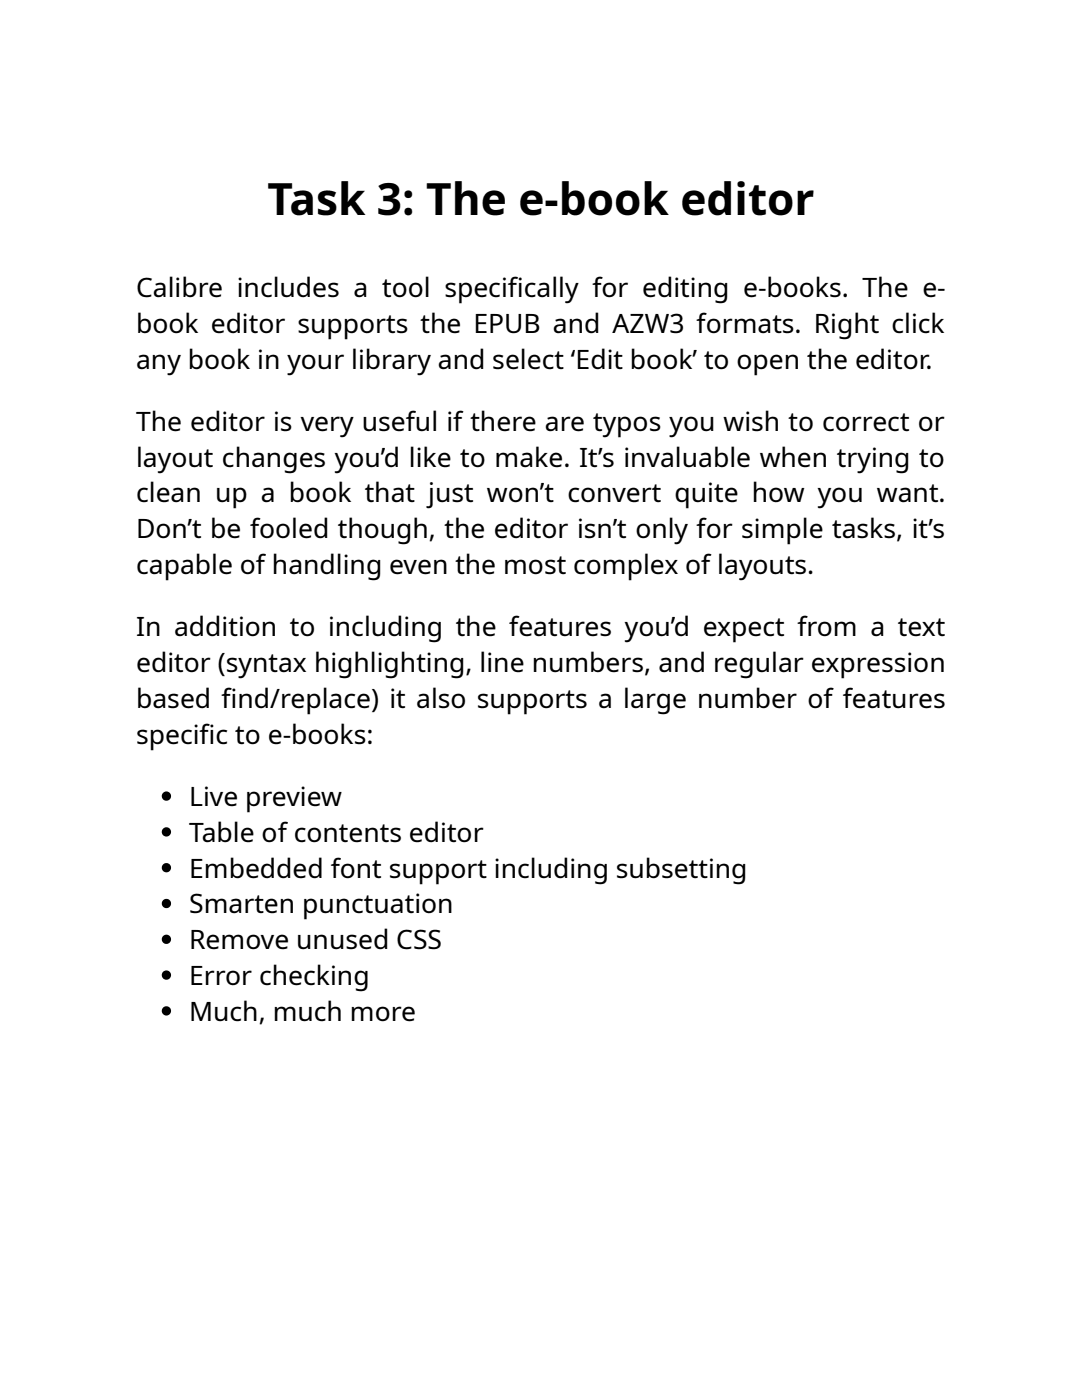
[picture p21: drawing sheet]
<svg xmlns="http://www.w3.org/2000/svg" width="216mm" height="279mm" viewBox="0 0 216 279" stroke-linecap="round" stroke-linejoin="round" font-family="sans-serif">
<defs><g id="words">
<text font-size="8.8" x="53.3" y="42.9">Task 3: The e-book editor</text>
<g font-size="5.3">
<text x="27.2" y="59.3">Calibre includes a tool specifi cally for editing e-books. The e-</text>
<text x="27.2" y="66.4">book editor supports the EPUB and AZW3 formats. Right click</text>
<text x="27.2" y="73.6">any book in your library and select ‘Edit book’ to open the editor.</text>
<text x="27.2" y="86">The editor is very useful if there are typos you wish to correct or</text>
<text x="27.2" y="93.1">layout changes you’d like to make. It’s invaluable when trying to</text>
<text x="27.2" y="100.3">clean up a book that just won’t convert quite how you want.</text>
<text x="27.2" y="107.4">Don’t be fooled though, the editor isn’t only for simple tasks, it’s</text>
<text x="27.2" y="114.6">capable of handling even the most complex of layouts.</text>
<text x="27.2" y="127">In addition to including the features you’d expect from a text</text>
<text x="27.2" y="134.1">editor (syntax highlighting, line numbers, and regular expression</text>
<text x="27.2" y="141.3">based fi nd/replace) it also supports a large number of features</text>
<text x="27.2" y="148.4">specifi c to e-books:</text>
<text x="37.7" y="160.9">Live preview</text>
<text x="37.7" y="168">Table of contents editor</text>
<text x="37.7" y="175.2">Embedded font support including subsetting</text>
<text x="37.7" y="182.3">Smarten punctuation</text>
<text x="37.7" y="189.4">Remove unused CSS</text>
<text x="37.7" y="196.6">Error checking</text>
<text x="37.7" y="203.7">Much, much more</text>
</g>
</g></defs>
<g fill="#000">
<circle cx="33.2" cy="158.9" r=".93"/>
<circle cx="33.2" cy="166" r=".93"/>
<circle cx="33.2" cy="173.2" r=".93"/>
<circle cx="33.2" cy="187.5" r=".93"/>
<circle cx="33.2" cy="180.3" r=".93"/>
<circle cx="33.2" cy="194.6" r=".93"/>
<circle cx="33.2" cy="201.7" r=".93"/>
</g>
<use href="#words"/>
</svg>
